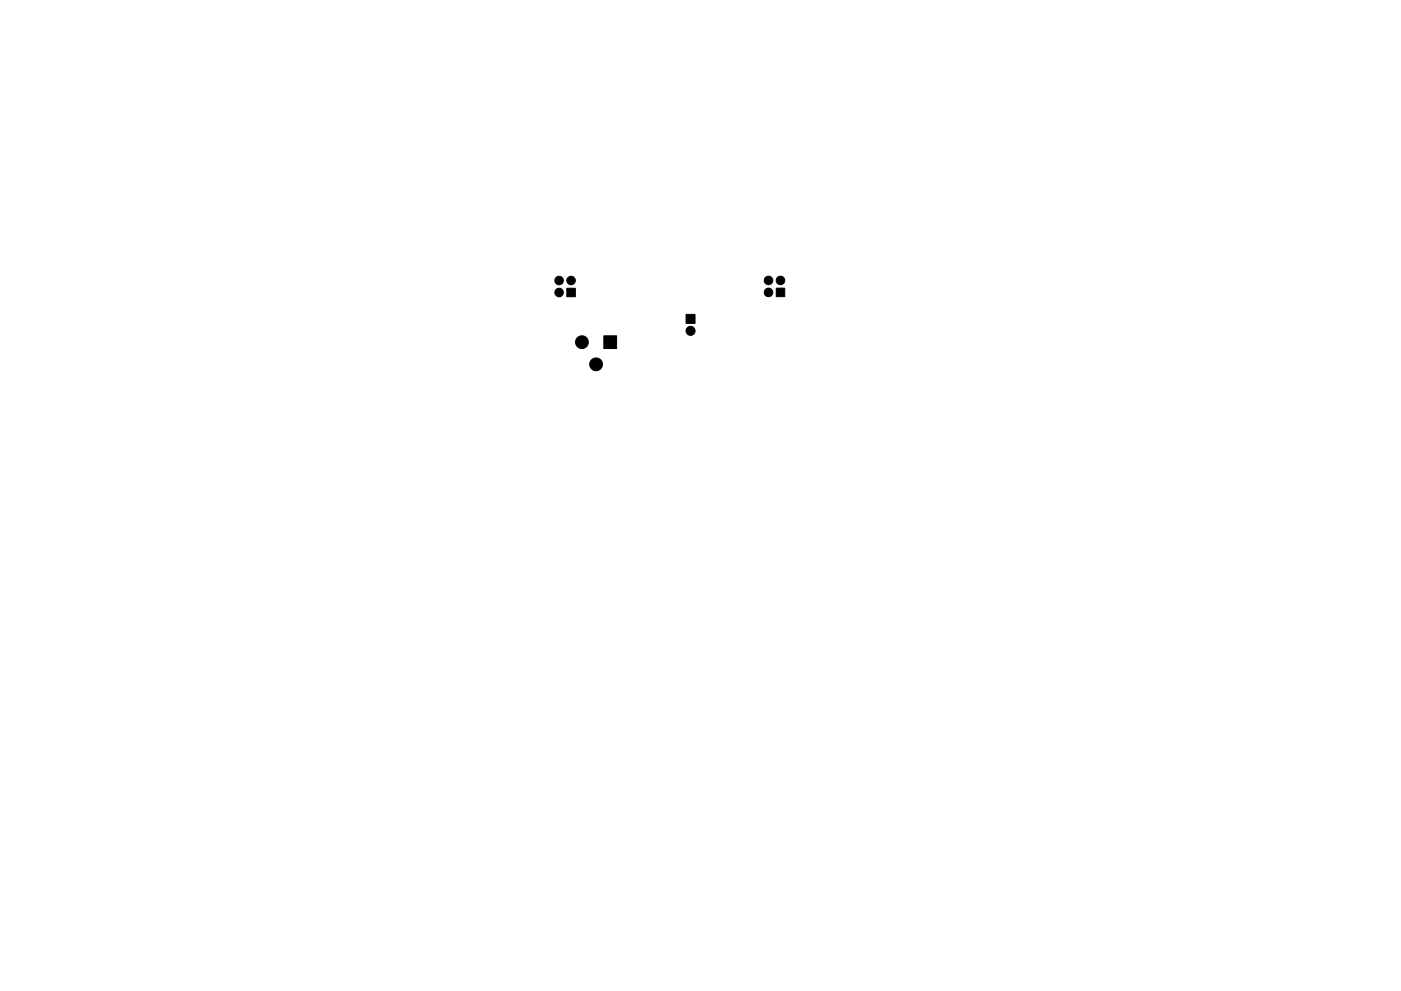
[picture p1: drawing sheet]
<svg xmlns="http://www.w3.org/2000/svg" width="297mm" height="210mm" viewBox="0 0 297 210" stroke-linecap="round" stroke-linejoin="round" font-family="sans-serif">
<g fill="#000" stroke="#000" stroke-width=".21">
<path d="M120.2 61.2h1.8v1.8h-1.8zM128 71.2h2.7v2.7h-2.7zM145.5 66.7h1.9v1.9h-1.9zM164.6 61.1h1.8v1.8h-1.8z"/>
<circle cx="118.5" cy="59.5" r=".9"/>
<circle cx="121.1" cy="59.5" r=".9"/>
<circle cx="162.9" cy="59.5" r=".9"/>
<circle cx="165.5" cy="59.5" r=".9"/>
<circle cx="118.5" cy="62.1" r=".9"/>
<circle cx="123.4" cy="72.6" r="1.36"/>
<circle cx="126.4" cy="77.3" r="1.36"/>
<circle cx="146.4" cy="70.2" r=".96"/>
<circle cx="162.9" cy="62" r=".9"/>
</g>
</svg>
